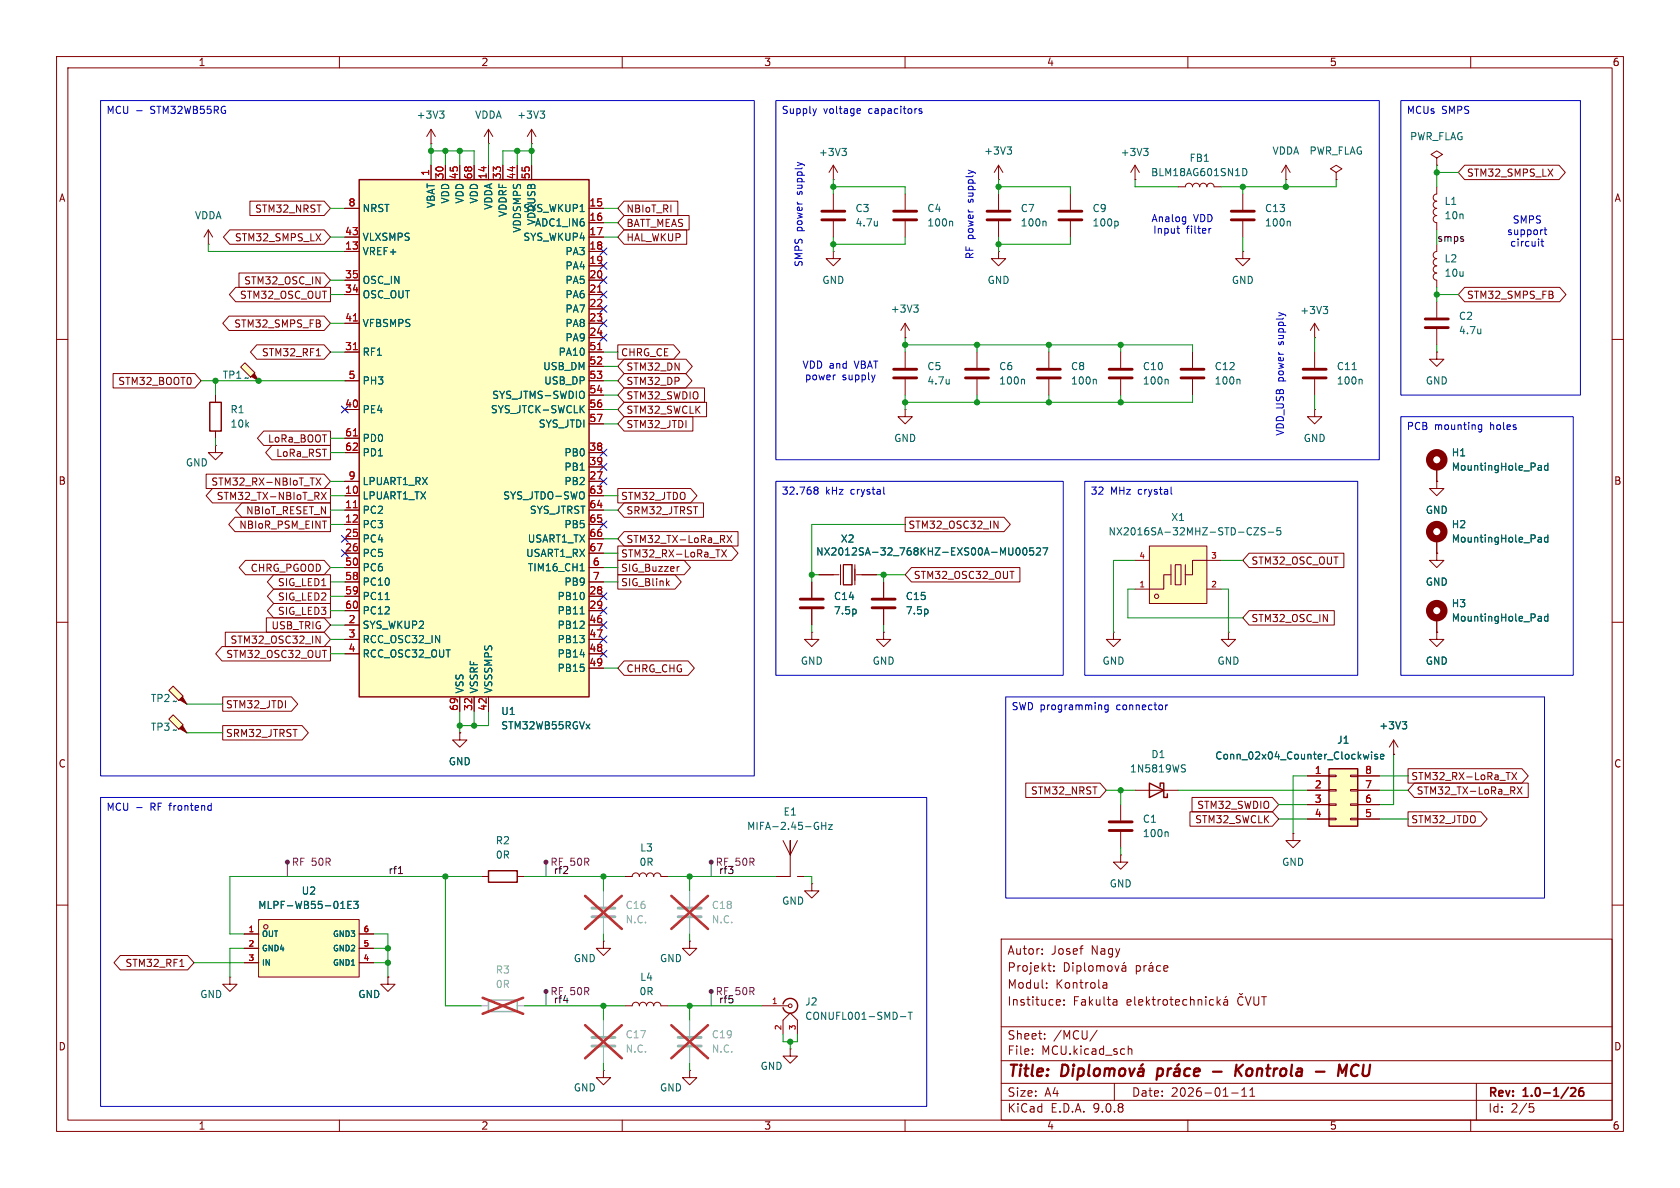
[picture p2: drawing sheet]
<svg xmlns="http://www.w3.org/2000/svg" width="297mm" height="210mm" viewBox="0 0 297 210" stroke-linecap="round" stroke-linejoin="round" font-family="sans-serif">
<defs><g id="words">
<g font-size="2.8" fill="#840000">
<text x="178" y="190.9">Title:</text>
<text x="240.6" y="190.9">MCU</text>
</g>
<g font-size="2.1" fill="#840000">
<text x="178" y="172">Projekt:</text>
<text x="178" y="169">Autor:</text>
<text x="185.8" y="169">Josef</text>
<text x="193" y="169">Nagy</text>
<text x="178" y="178">Instituce:</text>
<text x="178" y="175">Modul:</text>
<text x="186.6" y="175">Kontrola</text>
<text x="189.7" y="178">Fakulta</text>
<text x="178" y="184">Sheet:</text>
<text x="186.2" y="184">/MCU/</text>
<text x="178" y="186.7">File:</text>
<text x="184.1" y="186.7">MCU.kicad_sch</text>
<text x="178" y="196.9">KiCad</text>
<text x="178" y="194.1">Size:</text>
<text x="184.7" y="194.1">A4</text>
<text x="185.7" y="196.9">E.D.A.</text>
<text x="193.3" y="196.9">9.0.8</text>
<text x="200" y="194.1">Date:</text>
<text x="207" y="194.1">2026-01-11</text>
<text x="263" y="194.3">Rev:</text>
<text x="263" y="196.9">Id:</text>
<text x="267.1" y="196.9">2/5</text>
<text x="269.4" y="194.3">1.0-1/26</text>
</g>
<g font-size="1.8" fill="#840000">
<text x="35" y="11.9">1</text>
<text x="85" y="11.9">2</text>
<text x="135" y="11.9">3</text>
<text x="185" y="11.9">4</text>
<text x="235" y="11.9">5</text>
<text x="285" y="11.9">6</text>
<text x="10.3" y="35.9">A</text>
<text x="259.2" y="31.4">STM32_SMPS_LX</text>
<text x="285.3" y="35.9">A</text>
<text x="45" y="37.8">STM32_NRST</text>
<text x="110.6" y="40.3">BATT_MEAS</text>
<text x="110.6" y="37.8">NBIoT_RI</text>
<text x="41.4" y="42.9">STM32_SMPS_LX</text>
<text x="110.6" y="42.9">HAL_WKUP</text>
<text x="42.3" y="53">STM32_OSC_OUT</text>
<text x="43.1" y="50.5">STM32_OSC_IN</text>
<text x="259.2" y="53">STM32_SMPS_FB</text>
<text x="41.3" y="58.1">STM32_SMPS_FB</text>
<text x="46.2" y="63.2">STM32_RF1</text>
<text x="109.7" y="63.2">CHRG_CE</text>
<text x="110.6" y="65.7">STM32_DN</text>
<text x="20.8" y="68.3">STM32_BOOT0</text>
<text x="110.6" y="70.8">STM32_SWDIO</text>
<text x="110.6" y="68.3">STM32_DP</text>
<text x="110.6" y="75.9">STM32_JTDI</text>
<text x="110.6" y="73.3">STM32_SWCLK</text>
<text x="47.3" y="78.4">LoRa_BOOT</text>
<text x="48.7" y="81">LoRa_RST</text>
<text x="10.3" y="85.9">B</text>
<text x="37.3" y="86">STM32_RX-NBIoT_TX</text>
<text x="38.2" y="88.6">STM32_TX-NBIoT_RX</text>
<text x="109.7" y="88.6">STM32_JTDO</text>
<text x="285.3" y="85.9">B</text>
<text x="42.2" y="93.7">NBIoR_PSM_EINT</text>
<text x="43.4" y="91.1">NBIoT_RESET_N</text>
<text x="110.6" y="91.1">SRM32_JTRST</text>
<text x="160.5" y="93.7">STM32_OSC32_IN</text>
<text x="44.2" y="101.3">CHRG_PGOOD</text>
<text x="109.7" y="98.7">STM32_RX-LoRa_TX</text>
<text x="109.7" y="101.3">SIG_Buzzer</text>
<text x="110.6" y="96.2">STM32_TX-LoRa_RX</text>
<text x="221.1" y="100">STM32_OSC_OUT</text>
<text x="49" y="106.4">SIG_LED2</text>
<text x="49" y="103.8">SIG_LED1</text>
<text x="109.7" y="103.8">SIG_Blink</text>
<text x="161.4" y="102.6">STM32_OSC32_OUT</text>
<text x="40.6" y="114">STM32_OSC32_IN</text>
<text x="47.9" y="111.4">USB_TRIG</text>
<text x="49" y="108.9">SIG_LED3</text>
<text x="221.1" y="110.2">STM32_OSC_IN</text>
<text x="39.9" y="116.5">STM32_OSC32_OUT</text>
<text x="110.6" y="119.1">CHRG_CHG</text>
<text x="39.8" y="125.4">STM32_JTDI</text>
<text x="39.8" y="130.5">SRM32_JTRST</text>
<text x="10.3" y="135.9">C</text>
<text x="285.3" y="135.9">C</text>
<text x="182.2" y="140.7">STM32_NRST</text>
<text x="211.5" y="143.2">STM32_SWDIO</text>
<text x="249.4" y="138.1">STM32_RX-LoRa_TX</text>
<text x="250.3" y="140.7">STM32_TX-LoRa_RX</text>
<text x="211.2" y="145.7">STM32_SWCLK</text>
<text x="249.4" y="145.7">STM32_JTDO</text>
<text x="22.1" y="171.1">STM32_RF1</text>
<text x="10.3" y="185.9">D</text>
<text x="285.3" y="185.9">D</text>
<text x="35" y="199.9">1</text>
<text x="85" y="199.9">2</text>
<text x="135" y="199.9">3</text>
<text x="185" y="199.9">4</text>
<text x="235" y="199.9">5</text>
<text x="285" y="199.9">6</text>
</g>
<g font-size="1.8" fill="#0000c2">
<text x="18.7" y="20.5">MCU -</text>
<text x="26.7" y="20.5">STM32WB55RG</text>
<text x="138.1" y="20.5">Supply</text>
<text x="145.6" y="20.5">voltage</text>
<text x="153.6" y="20.5">capacitors</text>
<text x="248.6" y="20.5">MCUs</text>
<text x="254.9" y="20.5">SMPS</text>
<text x="142.1" y="34.3" transform="rotate(-90 142.1 34.3)">supply</text>
<text x="172.3" y="35.7" transform="rotate(-90 172.3 35.7)">supply</text>
<text x="142.1" y="41" transform="rotate(-90 142.1 41)">power</text>
<text x="203.5" y="39.5">Analog</text>
<text x="203.8" y="41.5">Input</text>
<text x="209.7" y="41.5">filter</text>
<text x="211" y="39.5">VDD</text>
<text x="266.3" y="41.8">support</text>
<text x="267.3" y="39.7">SMPS</text>
<text x="142.1" y="47.3" transform="rotate(-90 142.1 47.3)">SMPS</text>
<text x="172.3" y="45.9" transform="rotate(-90 172.3 45.9)">RF power</text>
<text x="266.9" y="43.8">circuit</text>
<text x="141.8" y="65.4">VDD and</text>
<text x="151.2" y="65.4">VBAT</text>
<text x="227.2" y="60.9" transform="rotate(-90 227.2 60.9)">supply</text>
<text x="142.2" y="67.4">power</text>
<text x="148.9" y="67.4">supply</text>
<text x="227.2" y="77.1" transform="rotate(-90 227.2 77.1)">VDD_USB power</text>
<text x="248.6" y="76.3">PCB</text>
<text x="253.6" y="76.3">mounting</text>
<text x="263.5" y="76.3">holes</text>
<text x="138.1" y="87.8">32.768</text>
<text x="145.9" y="87.8">kHz</text>
<text x="150.5" y="87.8">crystal</text>
<text x="192.7" y="87.8">32</text>
<text x="196.3" y="87.8">MHz</text>
<text x="201.3" y="87.8">crystal</text>
<text x="178.8" y="125.9">SWD programming</text>
<text x="197.5" y="125.9">connector</text>
<text x="18.7" y="143.6">MCU -</text>
<text x="26.7" y="143.6">RF frontend</text>
</g>
<g font-size="1.8" fill="#006464">
<text x="73.6" y="21.2">+3V3</text>
<text x="83.9" y="21.2">VDDA</text>
<text x="91.3" y="21.2">+3V3</text>
<text x="144.7" y="27.8">+3V3</text>
<text x="173.9" y="27.5">+3V3</text>
<text x="198" y="27.8">+3V3</text>
<text x="210.2" y="28.8">FB1</text>
<text x="224.9" y="27.5">VDDA</text>
<text x="231.4" y="27.5">PWR_FLAG</text>
<text x="249.2" y="25">PWR_FLAG</text>
<text x="203.4" y="31.3">BLM18AG601SN1D</text>
<text x="34.4" y="39">VDDA</text>
<text x="64" y="37.7">NRST</text>
<text x="77.1" y="36.9" transform="rotate(-90 77.1 36.9)">VBAT</text>
<text x="79.6" y="36.1" transform="rotate(-90 79.6 36.1)">VDD</text>
<text x="82.1" y="36.1" transform="rotate(-90 82.1 36.1)">VDD</text>
<text x="84.7" y="36.1" transform="rotate(-90 84.7 36.1)">VDD</text>
<text x="87.2" y="37.2" transform="rotate(-90 87.2 37.2)">VDDA</text>
<text x="89.8" y="38.4" transform="rotate(-90 89.8 38.4)">VDDRF</text>
<text x="92.3" y="41.2" transform="rotate(-90 92.3 41.2)">VDDSMPS</text>
<text x="92.4" y="37.7">SYS_WKUP1</text>
<text x="94.5" y="40.2">ADC1_IN6</text>
<text x="94.8" y="39.9" transform="rotate(-90 94.8 39.9)">VDDUSB</text>
<text x="151.1" y="37.7">C3</text>
<text x="151.1" y="40.2">4.7u</text>
<text x="163.8" y="37.7">C4</text>
<text x="163.8" y="40.2">100n</text>
<text x="180.3" y="37.7">C7</text>
<text x="180.3" y="40.2">100n</text>
<text x="193" y="37.7">C9</text>
<text x="193" y="40.2">100p</text>
<text x="223.5" y="40.2">100n</text>
<text x="223.5" y="37.7">C13</text>
<text x="255.3" y="36.4">L1</text>
<text x="255.3" y="39">10n</text>
<text x="64" y="42.8">VLXSMPS</text>
<text x="64" y="45.3">VREF+</text>
<text x="92.4" y="42.8">SYS_WKUP4</text>
<text x="99.9" y="45.3">PA3</text>
<text x="99.9" y="47.9">PA4</text>
<text x="255.3" y="46.6">L2</text>
<text x="64" y="50.4">OSC_IN</text>
<text x="64" y="52.9">OSC_OUT</text>
<text x="99.9" y="50.4">PA5</text>
<text x="99.9" y="52.9">PA6</text>
<text x="145.3" y="50.4">GND</text>
<text x="174.5" y="50.4">GND</text>
<text x="217.7" y="50.4">GND</text>
<text x="255.3" y="49.1">10u</text>
<text x="64" y="58">VFBSMPS</text>
<text x="99.9" y="55.5">PA7</text>
<text x="99.9" y="58">PA8</text>
<text x="157.4" y="55.5">+3V3</text>
<text x="229.8" y="55.7">+3V3</text>
<text x="257.8" y="56.7">C2</text>
<text x="257.8" y="59.3">4.7u</text>
<text x="64" y="63.1">RF1</text>
<text x="95.9" y="65.6">USB_DM</text>
<text x="98.7" y="63.1">PA10</text>
<text x="99.9" y="60.6">PA9</text>
<text x="163.8" y="65.6">C5</text>
<text x="176.5" y="65.6">C6</text>
<text x="189.2" y="65.6">C8</text>
<text x="201.9" y="65.6">C10</text>
<text x="214.6" y="65.6">C12</text>
<text x="236.2" y="65.6">C11</text>
<text x="39.3" y="67.2">TP1</text>
<text x="43.1" y="67.7">~</text>
<text x="64" y="68.2">PH3</text>
<text x="86.9" y="70.7">SYS_JTMS-SWDIO</text>
<text x="96.1" y="68.2">USB_DP</text>
<text x="163.8" y="68.2">4.7u</text>
<text x="176.5" y="68.2">100n</text>
<text x="189.2" y="68.2">100n</text>
<text x="201.9" y="68.2">100n</text>
<text x="214.6" y="68.2">100n</text>
<text x="236.2" y="68.2">100n</text>
<text x="252" y="68.2">GND</text>
<text x="40.6" y="73.3">R1</text>
<text x="40.6" y="75.8">10k</text>
<text x="64" y="73.3">PE4</text>
<text x="86.7" y="73.3">SYS_JTCK-SWCLK</text>
<text x="95.1" y="75.8">SYS_JTDI</text>
<text x="32.8" y="82.7">GND</text>
<text x="64" y="78.3">PD0</text>
<text x="64" y="80.9">PD1</text>
<text x="99.7" y="80.9">PB0</text>
<text x="99.7" y="83.4">PB1</text>
<text x="158" y="78.3">GND</text>
<text x="230.4" y="78.3">GND</text>
<text x="256.5" y="80.9">H1</text>
<text x="256.5" y="83.4">MountingHole_Pad</text>
<text x="64" y="86">LPUART1_RX</text>
<text x="64" y="88.5">LPUART1_TX</text>
<text x="88.9" y="88.5">SYS_JTDO-SWO</text>
<text x="99.7" y="86">PB2</text>
<text x="64" y="91">PC2</text>
<text x="64" y="93.6">PC3</text>
<text x="93.6" y="91">SYS_JTRST</text>
<text x="99.7" y="93.6">PB5</text>
<text x="195.9" y="94.8">NX2016SA-32MHZ-STD-CZS-5</text>
<text x="207" y="92.3">X1</text>
<text x="252" y="91">GND</text>
<text x="256.5" y="93.6">H2</text>
<text x="64" y="96.1">PC4</text>
<text x="64" y="98.7">PC5</text>
<text x="64" y="101.2">PC6</text>
<text x="92.9" y="98.7">USART1_RX</text>
<text x="93.2" y="96.1">USART1_TX</text>
<text x="93.2" y="101.2">TIM16_CH1</text>
<text x="144.2" y="98.4">NX2012SA-32_768KHZ-EXS00A-MU00527</text>
<text x="148.5" y="96.1">X2</text>
<text x="256.5" y="96.1">MountingHole_Pad</text>
<text x="64" y="103.7">PC10</text>
<text x="64" y="106.3">PC11</text>
<text x="98.5" y="106.3">PB10</text>
<text x="99.7" y="103.7">PB9</text>
<text x="147.3" y="106.3">C14</text>
<text x="160" y="106.3">C15</text>
<text x="252" y="103.7">GND</text>
<text x="256.5" y="107.5">H3</text>
<text x="64" y="108.8">PC12</text>
<text x="64" y="111.4">SYS_WKUP2</text>
<text x="64" y="113.9">RCC_OSC32_IN</text>
<text x="98.5" y="108.8">PB11</text>
<text x="98.5" y="111.4">PB12</text>
<text x="98.5" y="113.9">PB13</text>
<text x="147.3" y="108.8">7.5p</text>
<text x="160" y="108.8">7.5p</text>
<text x="256.5" y="110.1">MountingHole_Pad</text>
<text x="64" y="116.4">RCC_OSC32_OUT</text>
<text x="98.5" y="116.4">PB14</text>
<text x="98.5" y="119">PB15</text>
<text x="141.5" y="117.7">GND</text>
<text x="154.2" y="117.7">GND</text>
<text x="194.8" y="117.7">GND</text>
<text x="215.1" y="117.7">GND</text>
<text x="252" y="117.7">GND</text>
<text x="26.6" y="124.3">TP2</text>
<text x="30.4" y="124.8">~</text>
<text x="82.1" y="122.7" transform="rotate(-90 82.1 122.7)">VSS</text>
<text x="84.7" y="122.7" transform="rotate(-90 84.7 122.7)">VSSRF</text>
<text x="87.2" y="122.7" transform="rotate(-90 87.2 122.7)">VSSSMPS</text>
<text x="26.6" y="129.4">TP3</text>
<text x="30.4" y="129.9">~</text>
<text x="88.5" y="126.6">U1</text>
<text x="88.5" y="129.1">STM32WB55RGVx</text>
<text x="236.3" y="131.7">J1</text>
<text x="243.7" y="129.1">+3V3</text>
<text x="79.2" y="135.5">GND</text>
<text x="199.7" y="136.8">1N5819WS</text>
<text x="203.4" y="134.2">D1</text>
<text x="214.7" y="134.5">Conn_02x04_Counter_Clockwise</text>
<text x="87.6" y="149.5">R2</text>
<text x="132" y="146.9">MIFA-2.45-GHz</text>
<text x="138.4" y="144.4">E1</text>
<text x="201.9" y="145.6">C1</text>
<text x="201.9" y="148.2">100n</text>
<text x="87.6" y="152">0R</text>
<text x="113" y="153.3">0R</text>
<text x="113.1" y="150.7">L3</text>
<text x="226.6" y="153.3">GND</text>
<text x="45.6" y="160.9">MLPF-WB55-01E3</text>
<text x="53.2" y="158.3">U2</text>
<text x="138.2" y="160.1">GND</text>
<text x="196.1" y="157.1">GND</text>
<text x="101.3" y="170.3">GND</text>
<text x="113.1" y="173.6">L4</text>
<text x="116.6" y="170.3">GND</text>
<text x="35.3" y="176.6">GND</text>
<text x="63.2" y="176.6">GND</text>
<text x="113" y="176.1">0R</text>
<text x="142.2" y="177.9">J2</text>
<text x="142.2" y="180.5">CONUFL001-SMD-T</text>
<text x="134.4" y="189.3">GND</text>
<text x="101.3" y="193.1">GND</text>
<text x="116.6" y="193.1">GND</text>
</g>
<g font-size="1.8" fill="#a90000">
<text x="75.9" y="31.2" transform="rotate(-90 75.9 31.2)">1</text>
<text x="78.5" y="31.8" transform="rotate(-90 78.5 31.8)">30</text>
<text x="81" y="31.8" transform="rotate(-90 81 31.8)">45</text>
<text x="83.6" y="31.8" transform="rotate(-90 83.6 31.8)">68</text>
<text x="86.1" y="31.8" transform="rotate(-90 86.1 31.8)">14</text>
<text x="88.6" y="31.8" transform="rotate(-90 88.6 31.8)">33</text>
<text x="91.2" y="31.8" transform="rotate(-90 91.2 31.8)">44</text>
<text x="93.7" y="31.8" transform="rotate(-90 93.7 31.8)">55</text>
<text x="60.9" y="41.7">43</text>
<text x="61.5" y="36.6">8</text>
<text x="104.1" y="36.6">15</text>
<text x="104.1" y="39.1">16</text>
<text x="104.1" y="41.7">17</text>
<text x="60.9" y="44.2">13</text>
<text x="104.1" y="44.2">18</text>
<text x="104.1" y="46.7">19</text>
<text x="60.9" y="49.3">35</text>
<text x="60.9" y="51.8">34</text>
<text x="104.1" y="49.3">20</text>
<text x="104.1" y="51.8">21</text>
<text x="60.9" y="56.9">41</text>
<text x="104.1" y="54.4">22</text>
<text x="104.1" y="56.9">23</text>
<text x="104.1" y="59.4">24</text>
<text x="60.9" y="62">31</text>
<text x="104.1" y="62">51</text>
<text x="104.1" y="64.5">52</text>
<text x="61.5" y="67.1">5</text>
<text x="104.1" y="67.1">53</text>
<text x="104.1" y="69.6">54</text>
<text x="60.9" y="72.1">40</text>
<text x="60.9" y="77.2">61</text>
<text x="104.1" y="72.1">56</text>
<text x="104.1" y="74.7">57</text>
<text x="60.9" y="79.8">62</text>
<text x="104.1" y="79.8">38</text>
<text x="104.1" y="82.3">39</text>
<text x="60.9" y="87.4">10</text>
<text x="60.9" y="89.9">11</text>
<text x="61.5" y="84.8">9</text>
<text x="104.1" y="84.8">27</text>
<text x="104.1" y="87.4">63</text>
<text x="104.1" y="89.9">64</text>
<text x="60.9" y="92.5">12</text>
<text x="60.9" y="95">25</text>
<text x="104.1" y="92.5">65</text>
<text x="104.1" y="95">66</text>
<text x="60.9" y="97.5">26</text>
<text x="60.9" y="100.1">50</text>
<text x="104.1" y="97.5">67</text>
<text x="104.7" y="100.1">6</text>
<text x="60.9" y="102.6">58</text>
<text x="60.9" y="105.2">59</text>
<text x="60.9" y="107.7">60</text>
<text x="104.1" y="105.2">28</text>
<text x="104.1" y="107.7">29</text>
<text x="104.7" y="102.6">7</text>
<text x="61.5" y="110.2">2</text>
<text x="61.5" y="112.8">3</text>
<text x="104.1" y="110.2">46</text>
<text x="104.1" y="112.8">47</text>
<text x="61.5" y="115.3">4</text>
<text x="104.1" y="115.3">48</text>
<text x="104.1" y="117.9">49</text>
<text x="81" y="125.8" transform="rotate(-90 81 125.8)">69</text>
<text x="83.6" y="125.8" transform="rotate(-90 83.6 125.8)">32</text>
<text x="86.1" y="125.8" transform="rotate(-90 86.1 125.8)">42</text>
<text x="232.3" y="136.9">1</text>
<text x="241.2" y="136.9">8</text>
<text x="232.3" y="139.4">2</text>
<text x="232.3" y="142">3</text>
<text x="241.2" y="139.4">7</text>
<text x="241.2" y="142">6</text>
<text x="232.3" y="144.5">4</text>
<text x="241.2" y="144.5">5</text>
</g>
<g font-size="1.8" fill="#0f0f0f">
<text x="254" y="42.8">smps</text>
<text x="68.6" y="154.6">rf1</text>
<text x="97.8" y="154.6">rf2</text>
<text x="127" y="154.6">rf3</text>
<text x="97.8" y="177.5">rf4</text>
<text x="127" y="177.5">rf5</text>
</g>
<g font-size="1.8" fill="#840084">
<text x="51.5" y="153.3">RF 50R</text>
<text x="97.2" y="153.3">RF 50R</text>
<text x="126.4" y="153.3">RF 50R</text>
<text x="97.2" y="176.1">RF 50R</text>
<text x="126.4" y="176.1">RF 50R</text>
</g>
<g font-size="1.8" fill="#989898">
<text x="110.5" y="160.9">C16</text>
<text x="125.7" y="160.9">C18</text>
<text x="110.5" y="163.4">N.C.</text>
<text x="125.7" y="163.4">N.C.</text>
<text x="87.6" y="172.3">R3</text>
<text x="87.6" y="174.9">0R</text>
<text x="110.5" y="183.7">C17</text>
<text x="125.7" y="183.7">C19</text>
<text x="110.5" y="186.3">N.C.</text>
<text x="125.7" y="186.3">N.C.</text>
</g>
<g font-size="1.4" fill="#a90000">
<text x="201.3" y="98.8">4</text>
<text x="214" y="98.8">3</text>
<text x="201.3" y="103.9">1</text>
<text x="214" y="103.9">2</text>
<text x="43.8" y="164.8">1</text>
<text x="43.8" y="167.4">2</text>
<text x="64.2" y="164.8">6</text>
<text x="64.2" y="167.4">5</text>
<text x="43.8" y="169.9">3</text>
<text x="64.2" y="169.9">4</text>
<text x="136.4" y="177.5">1</text>
<text x="138.2" y="182.2" transform="rotate(-90 138.2 182.2)">2</text>
<text x="140.7" y="182.2" transform="rotate(-90 140.7 182.2)">3</text>
</g>
<g font-size="1.4" fill="#006464">
<text x="46.2" y="165.8">OUT</text>
<text x="58.7" y="165.8">GND3</text>
<text x="46.2" y="168.4">GND4</text>
<text x="46.2" y="170.9">IN</text>
<text x="58.7" y="168.4">GND2</text>
<text x="58.7" y="170.9">GND1</text>
</g>
</g></defs>
<g fill="none" stroke="#840000" stroke-width=".18">
<path d="M10 10h277v190h-277zM12 12h273v186h-273zM60 10v2M110 10v2M160 10v2M210 10v2M260 10v2M147.3 31.8h.1M147.3 29.2l-.7 1.3M147.3 29.2l.8 1.3M147.3 29.2v2.6M176.5 31.8h.1"/>
<path d="M176.5 29.2l-.7 1.3M176.5 29.2l.8 1.3M176.5 29.2v2.6M254 27.9l1-.6-1-.6-1 .6 1 .6v1.3M254 29.2h.1M10 60h2M160 72.4v1.3h1.3l-1.3 1.2-1.3-1.2h1.3M160 72.4h.1M285 60h2M10 110h2M196.8 111.8v1.2h1.3l-1.3 1.3-1.2-1.3h1.2M196.8 111.8h.1"/>
<path d="M285 110h2M138.4 148.6l1.3 2.5M141 148.6l-1.3 2.5v-2.5v6.3h-2.5M141 154.9h1.2M10 160h2M134.6 177.8h4.7M177 166h108v32h-108zM184.2 168.6v.1M184.2 167.8v.1M185 174.6v.1M185 173.8v.1M185.2 170.7h.6"/>
<path d="M185.5 171.6l.3 .1M186.3 171.6v.1M186.3 170.8v.1M186.8 177.6h.6M186.8 176.8l.4-.1 .3 .4-.8 .1M188.1 177.6v.1M188.1 176.8v.1M188.2 170.2a.76 .76 0 0 1 .8 .7 .76 .76 0 0 1-.8 .8zM189.7 170.2v.1M189.7 170.7v1M190.4 170.8l.4-.1 .3 .3v.4l-.1 .2h-.6M190.4 170.7v1.5"/>
<path d="M191.7 170.2v1.3l.3 .2M192.6 170.8l.4-.1 .2 .3v.4l-.2 .3-.4-.1-.1-.2v-.4zM193.9 170.8l.4-.1 .2 .2M193.9 170.7v1M194.5 170.9l.2-.2 .4 .1 .1 .9M194.5 170.9v.8M195 173.8h.6l.1 .9M195 174.6h.7M195.7 174.1l-.7 .1M196 170.8l.3-.1 .3 .3v.4l-.3 .3-.3-.1-.2-.2v-.4zM197 176.7h.2l.3 .2v.8M197.1 170.7l.4 1 .3-1"/>
<path d="M197.5 177.6l-.5 .1M197.5 177.1h-.5M198.4 170.8h.6v.9M198.8 170.1l-.2 .2M199 171.1h-.5a.29 .29 0 0 0-.2 .3 .29 .29 0 0 0 .2 .3l.5-.1M199.2 177.2l.8-.1-.1-.3-.4-.1-.3 .2 .1 .7h.6M200.6 176.2v1.3l.2 .2M200.9 170.8l.4-.1 .3 .3v.4l-.1 .2h-.6M200.9 170.7v1.5M201.3 177.2l.7-.1v-.3l-.5-.1-.2 .2 .1 .7h.6M202.2 170.7v1M202.7 176.2v1.5"/>
<path d="M202.7 170.7l-.3 .1-.2 .2M202.8 177.1l.4 .6M203.2 170.8h.5l.1 .9M203.2 176.7l-.5 .6M203.6 170.1l-.2 .2M203.7 176.7h.5M203.8 171.1h-.5a.29 .29 0 0 0-.2 .3 .29 .29 0 0 0 .2 .3l.5-.1M203.9 176.2v1.3l.3 .2M204.7 176.7v1M205.2 176.7l-.3 .1-.2 .2M205.2 170.8l-.5-.1-.2 .3v.4l.1 .2h.6M205.7 176.8l.2-.1 .4 .1 .1 .6-.2 .2-.3 .1-.2-.1z"/>
<path d="M205.7 171.2l.8-.1-.1-.3-.4-.1-.3 .2 .1 .7h.6M206.8 176.7h.6M207 176.2v1.3l.4 .2M207.8 177.2l.7-.1v-.3l-.5-.1-.2 .2 .1 .7h.6M209.8 176.8l-.4-.1-.3 .3v.4l.1 .2h.6M210.5 176.8l.2-.1 .3 .1 .1 .9M210.5 176.2v1.5M211.8 176.8l.2-.1 .4 .1 .1 .9M211.8 176.7v1M213.2 176.2v.1M213.2 176.7v1M214.5 176.8l-.4-.1-.3 .3v.4l.2 .2h.5"/>
<path d="M215.2 176.2v1.5M215.3 177.1l.4 .6M215.7 176.7l-.5 .6M216.4 176.8h.6v.9M216.8 176.1l-.2 .2M217 177.1h-.5a.29 .29 0 0 0-.2 .3 .29 .29 0 0 0 .2 .3l.5-.1M219.1 175.6l.3 .2 .3-.2M219.7 176.3a.6 .6 0 0 0-.7 0 .6 .6 0 0 0-.2 .8 .56 .56 0 0 0 .3 .5 .56 .56 0 0 0 .6 0M220.2 176.2l.5 1.5 .5-1.5M221.7 176.2v1.2l.3 .3 .4-.1 .1-.2v-1.2M223 176.2h.9M223.5 176.2v1.5"/>
<path d="M285 160h2M60 198v2M110 198v2M138.4 182.9v-2.6l1.3-1.2 1.3 1.2v2.6M160 198v2M177 194.5h108M177 191.5h108M177 187.5h108M177 181.5h108M182.5 186.3v.1M182.5 185.5v.1M184.7 183.6v.1"/>
<path d="M184.7 182.8v.1M194 182.1l-1.3 2M197 191.5v3M199.5 184.9v1.5M199.5 185.5l.2-.1 .3 .1 .1 .9M210 198v2M217.7 193.2h1.2M219.5 193.8h.9M219.5 192.7l.5-.4v1.5M221 193.8h.8M221 192.7l.4-.4v1.5M260 198v2"/>
<path d="M261 191.5v6.5M270.4 195.1h.7M270.5 195.7h.4l.3 .3-.2 .5-.5 .1"/>
<circle cx="139.7" cy="177.8" r=".33"/>
</g>
<path d="M277.7 192.4l.6-.1 .2 .1 .1 .3-1 1.1h1M279.8 192.3a.59 .59 0 0 0-.7 .6v.6l.2 .2 .4 .1 .2-.2 .1-.5-.2-.2h-.4l-.3 .2" fill="none" stroke="#840000" stroke-width=".3"/>
<g fill="none" stroke="#840000" stroke-width=".4">
<path d="M187.8 188.2h.5a1.08 1.08 0 0 1 .6 1.1 1.08 1.08 0 0 1-.8 .9h-.5zM189.8 188.9l-.2 1.3M189.8 188.2v.2M189.8 188.2l-.1 .1 .1 .1M189.8 188.2l.1 .1-.1 .1M190.7 189l.2-.1 .6 .1 .1 .3-.1 .5a.66 .66 0 0 1-.9 .3M190.7 188.9l-.2 2M192.6 188.2l-.2 1.7 .2 .3M193.5 189.1a.52 .52 0 0 1 .6-.2 .52 .52 0 0 1 .4 .4l-.1 .5a.55 .55 0 0 1-.5 .4 .55 .55 0 0 1-.6-.4zM195.3 189.1a.49 .49 0 0 1 .9 .1M195.4 188.9l-.2 1.3M196.2 189.2a.5 .5 0 0 1 .8-.2l-.1 1.2"/>
<path d="M196.2 189.2l-.1 1M198 189.1a.52 .52 0 0 1 .5-.2 .52 .52 0 0 1 .4 .4v.5a.55 .55 0 0 1-.6 .4 .55 .55 0 0 1-.5-.4zM199.7 188.9l.3 1.3 .6-1.3M201.4 189l.2-.1 .5 .1v1.2M202 188.1l-.3 .3M202.2 189.4h-.7a.4 .4 0 0 0-.3 .4 .4 .4 0 0 0 .2 .4l.7-.1M204.7 189l.2-.1 .6 .1 .1 .3-.1 .5a.66 .66 0 0 1-.9 .3M204.7 188.9l-.2 2M206.5 188.9l-.2 1.3M207.1 188.9l-.4 .1-.2 .3M207.7 189l.2-.1 .6 .1-.1 1.2M208.4 188.1l-.3 .3"/>
<path d="M208.6 189.4h-.7a.4 .4 0 0 0-.4 .4 .4 .4 0 0 0 .3 .4l.7-.1M210.4 189a.66 .66 0 0 0-1 .3l-.1 .5 .2 .3 .2 .1 .6-.1M211.1 189.5l1-.1-.1-.4-.2-.1-.5 .1-.2 .9 .2 .3 .6-.1M214.4 189.4h1.6M218.6 188.2l-.3 2M218.8 189.1l.7 1.1M219.7 188.2l-1.2 1.2M220.5 189.1a.52 .52 0 0 1 .5-.2 .52 .52 0 0 1 .4 .4l-.1 .5a.55 .55 0 0 1-.5 .4 .55 .55 0 0 1-.5-.4zM222.3 189.1a.49 .49 0 0 1 .8 .1l-.1 1M222.3 188.9l-.1 1.3M223.8 188.9h.8M224.2 188.2l-.2 1.7 .1 .2 .3 .1"/>
<path d="M225.3 188.9l-.2 1.3M225.8 188.9l-.3 .1-.3 .3M226.5 189.1a.52 .52 0 0 1 .5-.2 .52 .52 0 0 1 .4 .4l-.1 .5a.55 .55 0 0 1-.5 .4 .55 .55 0 0 1-.5-.4zM228.4 188.2l-.2 1.7 .2 .3M229.4 189l.2-.1 .5 .1v1.2M230.2 189.4h-.7a.4 .4 0 0 0-.3 .4 .4 .4 0 0 0 .2 .4l.7-.1M232.6 189.4h1.6M236.5 190.2l.3-2 .5 1.4 .8-1.4-.2 2M239.8 188.2a1.13 1.13 0 0 0-.9 .7 1.13 1.13 0 0 0 .2 1.2l.3 .1 .5-.1"/>
</g>
<path d="M138.4 177.5a1.31 1.31 0 0 1 2-.8 1.31 1.31 0 0 1 0 2.2 1.31 1.31 0 0 1-2-.8" fill="none" stroke="#840000" stroke-width=".25"/>
<path d="M148.8 26.2h.8l-.4 .5M149.4 26.7l.2 .3v.3l-.2 .2M178 26h.8l-.4 .5M178.6 26.5l.2 .2v.3l-.2 .2M145.3 145.4v1.2M145.3 146h.7M146 145.4v1.2M146.5 145.8h.6l-.6 .8h.6M159.2 179.7h.9M160.6 178.9h.7M160.9 178.9v1.3" fill="none" stroke="#006464" stroke-width=".18"/>
<path d="M45.7 162.6h17.8v10.1h-17.8z" fill="#ffffc2"/>
<circle cx="47" cy="163.8" r=".38" fill="#ffffc2" stroke="#ffffc2" stroke-width=".18"/>
<g fill="none" stroke="#840000" stroke-width=".18">
<path d="M232.4 59.7h.1M232.4 57.2l-.8 1.2M232.4 57.2l.8 1.2M232.4 57.2v2.5M148.6 99.8v3.6M149.1 99.8h1.5v3.6h-1.5zM151.1 99.8v3.6M144.8 101.6h3.5M151.4 101.6h3.5M217.2 111.8v1.2h1.2l-1.2 1.3-1.3-1.3h1.3M217.2 111.8h.1M246.4 133.4h.1"/>
<path d="M246.4 130.8l-.8 1.3M246.4 130.8l.7 1.3M246.4 130.8v2.6M43.2 165.1h2.5M43.2 167.6h2.5M43.2 170.2h2.5M45.7 162.6h17.8v10.1h-17.8zM63.5 165.1h2.5M63.5 167.6h2.5M63.5 170.2h2.5"/>
<circle cx="47" cy="163.8" r=".38"/>
</g>
<g fill="none" stroke="#006464" stroke-width=".18">
<path d="M233.9 54.2h.8l-.4 .5M234.5 54.7l.2 .2v.3l-.2 .2M179.1 96.8l-.1 1.2M179.7 97l.2-.2a.68 .68 0 0 1 .4 .7 .68 .68 0 0 1-.4 .6l-.2-.1-.1-.4zM180.9 97l.2-.2a.68 .68 0 0 1 .5 .7 .68 .68 0 0 1-.5 .6l-.2-.1-.1-.4zM182.7 96.8h-.6l-.1 .7 .2-.2 .4 .1 .1 .2v.4l-.2 .1-.5-.1M183.2 97l.5-.2 .3 .4-.8 .9h.8M184.4 96.8h.8l-.5 1.3M247.9 127.6h.8l-.4 .5M248.4 128.1l.3 .2v.3l-.3 .2M61.5 159.9h.4M62.1 159.3h-.6v1.3h.6"/>
<path d="M62.5 159.3h.8l-.4 .5 .4 .1v.6l-.2 .1-.6-.1M60.2 160.6h.8"/>
</g>
<path d="M234.9 135.9h5.1v10.2h-5.1z" fill="#ffffc2"/>
<path d="M203.2 138.4l2.5 1.3-2.5 1.3zM205.1 139.1v-.7h.6v2.6h.7v-.7M234.9 135.9h5.1v10.2h-5.1zM86.4 153.9h5v2.1h-5z" fill="none" stroke="#840000" stroke-width=".25"/>
<g fill="none" stroke="#840000" stroke-width=".18">
<path d="M86.4 25.4h.1M86.4 22.9l-.8 1.2M86.4 22.9l.7 1.2M86.4 22.9v2.5M94 25.4h.1M94 22.9l-.8 1.2M94 22.9l.7 1.2M94 22.9v2.5M189.2 34.3v2.8M189.2 39.1v2.8M200.7 31.8h.1M200.7 29.2l-.8 1.3"/>
<path d="M200.7 29.2l.7 1.3M200.7 29.2v2.6M208.3 33h1.2a.64 .64 0 0 1 .7-.6 .64 .64 0 0 1 .6 .6 .64 .64 0 0 1 .7-.6 .64 .64 0 0 1 .6 .6 .64 .64 0 0 1 .6-.6 .64 .64 0 0 1 .7 .6 .64 .64 0 0 1 .6-.6 .64 .64 0 0 1 .6 .6h1.3M219.7 34.3v2.8M219.7 39.1v2.8M227.3 31.8h.1M227.3 29.2l-.7 1.3M227.3 29.2l.8 1.3M227.3 29.2v2.6M236.2 30.5l1-.7-1-.6-1 .6 1 .7v1.3M236.2 31.8h.1M147.3 44.5v1.2h1.3l-1.3 1.3-1.3-1.3h1.3"/>
<path d="M147.3 44.5h.1M160 59.7h.1M160 57.2l-.7 1.2M160 57.2l.8 1.2M160 57.2v2.5M219.7 44.5v1.2h1.3l-1.3 1.3-1.3-1.3h1.3M219.7 44.5h.1M160 62.2v2.8M160 67.1v2.8M185.4 62.2v2.8M185.4 67.1v2.8M143.5 111.8v1.2h1.3l-1.3 1.3-1.3-1.3h1.3"/>
<path d="M143.5 111.8h.1M143.5 102.9v2.8M143.5 107.7v2.8M156.2 111.8v1.2h1.3l-1.3 1.3-1.3-1.3h1.3M156.2 111.8h.1M156.2 102.9v2.8M156.2 107.7v2.8M81.3 129.5v1.3h1.2l-1.2 1.3-1.3-1.3h1.3M81.3 129.5h.1M200.7 139.7h7.6M231.1 137.2h3.8M231.1 139.7h3.8"/>
<path d="M234.9 137h1.3v.3h-1.3zM234.9 139.6h1.3v.2h-1.3zM238.8 137h1.2v.3h-1.2zM238.8 139.6h1.2v.2h-1.2zM240 137.2h3.8M240 139.7h3.8M85.1 154.9h1.3M91.4 154.9h1.3M198.1 151.1v1.3h1.3l-1.3 1.3-1.3-1.3h1.3M198.1 151.1h.1M198.1 142.2v2.8M198.1 147.1v2.8"/>
<path d="M228.6 147.3v1.3h1.3l-1.3 1.3-1.3-1.3h1.3M228.6 147.3h.1M231.1 142.2h3.8M231.1 144.8h3.8M234.9 142.1h1.3v.3h-1.3zM234.9 144.7h1.3v.2h-1.3zM238.8 142.1h1.2v.3h-1.2zM238.8 144.7h1.2v.2h-1.2zM240 142.2h3.8M240 144.8h3.8M68.6 172.7v1.3h1.2l-1.2 1.3-1.3-1.3h1.3M68.6 172.7h.1"/>
<path d="M106.7 166.4v1.2h1.2l-1.2 1.3-1.3-1.3h1.3M106.7 166.4h.1M106.7 189.2v1.3h1.2l-1.2 1.3-1.3-1.3h1.3M106.7 189.2h.1M121.9 189.2v1.3h1.3l-1.3 1.3-1.3-1.3h1.3M121.9 189.2h.1M139.7 185.4v1.3h1.3l-1.3 1.3-1.3-1.3h1.3M139.7 185.4h.1"/>
</g>
<g fill="none" stroke="#006464" stroke-width=".18">
<path d="M95.5 19.6h.8l-.4 .5M96 20.1l.3 .3v.3l-.3 .2M197.4 39.1l.3 .2v.4l-.3 .2M202.2 26.2h.8l-.5 .5M202.7 26.7l.3 .3v.3l-.3 .2M219.7 29.8a.64 .64 0 0 1 .7 .6 .64 .64 0 0 1-.7 .7M227.9 39.1l.2 .2v.6M161.5 53.9h.8l-.4 .5M162.1 54.4l.2 .2v.3l-.2 .3M167.8 67v.9M167.8 67.8h.1M193.6 67l.2 .2v.7"/>
<path d="M151.3 107.8v.6M164 107.8v.6M209.1 135.8l.3 .1 .2 .3-.3 .3h-.3M209.1 135.2l.5 .1M242 133.3l-.2 .9-.3-.6M242.5 132.9v.1M242.5 133.3v.9M243.5 133.4l-.3-.1-.2 .2 .1 .2 .4 .1v.3h-.5M244.1 133.8l.6-.2-.1-.2-.4-.1-.1 .2v.6h.5M206.3 147.1l.2 .1v.7"/>
</g>
<g fill="none" stroke="#840000" stroke-width=".51">
<path d="M187.2 37.3h4.1M187.2 38.9h4.1M217.7 37.3h4M217.7 38.9h4M158 65.3h4.1M158 66.8h4.1M183.4 65.3h4.1M183.4 66.8h4.1M141.5 105.9h4M141.5 107.4h4M154.2 105.9h4M154.2 107.4h4"/>
<path d="M196.1 145.3h4.1M196.1 146.8h4.1"/>
</g>
<path d="M86.4 176.8h5v2h-5z" fill="none" stroke="#a1a1a1" stroke-width=".25"/>
<path d="M85.1 177.8h1.3M91.4 177.8h1.3" fill="none" stroke="#a1a1a1" stroke-width=".18"/>
<path d="M85.3 176.4l7.2 2.8M92.5 176.4l-7.2 2.8" fill="none" stroke="#e12e31" stroke-width=".46"/>
<path d="M29.8 127.1l.8-.7 1.8 1.7-.8 .8z" fill="#ffffc2"/>
<path d="M32.3 128.3l.7 1.2-1.3-.7z" fill="#840000" stroke="#840000" stroke-width=".18"/>
<path d="M254 36.8a.64 .64 0 0 0-.6 .7 .64 .64 0 0 0 .6 .6 .63 .63 0 0 0-.6 .6 .63 .63 0 0 0 .6 .7v1.2M254 33v1.3a.64 .64 0 0 0-.6 .6 .64 .64 0 0 0 .6 .7 .63 .63 0 0 0-.6 .6 .63 .63 0 0 0 .6 .6M29.8 127.1l.8-.7 1.8 1.7-.8 .8zM33 129.5h.1" fill="none" stroke="#840000" stroke-width=".18"/>
<path d="M29.8 122l.8-.7 1.8 1.8-.8 .7z" fill="#ffffc2"/>
<path d="M32.3 123.2l.7 1.3-1.3-.8z" fill="#840000" stroke="#840000" stroke-width=".18"/>
<path d="M76.2 25.4h.1M76.2 22.9l-.8 1.2M76.2 22.9l.8 1.2M76.2 22.9v2.5M29.8 122l.8-.7 1.8 1.8-.8 .7zM33 124.5h.1" fill="none" stroke="#840000" stroke-width=".18"/>
<path d="M77.7 19.6h.8l-.4 .5M78.3 20.1l.2 .3v.3l-.2 .2" fill="none" stroke="#006464" stroke-width=".18"/>
<path d="M203.2 96.5h10.2v10.2h-10.2z" fill="#ffffc2"/>
<circle cx="204.5" cy="105.4" r=".38" fill="#ffffc2" stroke="#ffffc2" stroke-width=".18"/>
<path d="M207.8 99.8h1v3.6h-1z" fill="#ffffc2"/>
<g fill="none" stroke="#840000" stroke-width=".18">
<path d="M254 45.7a.64 .64 0 0 0-.6 .7 .64 .64 0 0 0 .6 .6 .64 .64 0 0 0-.6 .6 .64 .64 0 0 0 .6 .7 .63 .63 0 0 0-.6 .6 .63 .63 0 0 0 .6 .6v1.3M254 43.2v1.3a.63 .63 0 0 0-.6 .6 .63 .63 0 0 0 .6 .6M254 53.3v2.8M254 58.2v2.8M198.1 62.2v2.8M198.1 67.1v2.8M210.8 62.2v2.8M210.8 67.1v2.8M232.4 72.4v1.3h1.3l-1.3 1.2-1.3-1.2h1.3M232.4 72.4h.1M254 62.2v1.3h1.3l-1.3 1.3-1.3-1.3h1.3M254 62.2h.1"/>
<path d="M200.7 99.1h2.5M203.2 96.5h10.2v10.2h-10.2zM207 99.8v3.6M207.8 99.8h1v3.6h-1zM209.5 99.8v3.6M215.9 99.1h-5.1v2.5h-1.3M254 97.8v1.3h1.3l-1.3 1.2-1.3-1.2h1.3M254 97.8h.1M254 85.1v1.3h1.3l-1.3 1.2-1.3-1.2h1.3M254 85.1h.1M254 82.6v2.5M254 95.3v2.5"/>
<path d="M207 101.6h-1.3v2.5h-5M213.4 104.1h2.5M254 111.8v1.2h1.3l-1.3 1.3-1.3-1.3h1.3M254 111.8h.1M254 109.2v2.6M110.5 177.8h1.3a.64 .64 0 0 1 .6-.6 .64 .64 0 0 1 .6 .6 .64 .64 0 0 1 .7-.6 .64 .64 0 0 1 .6 .6 .64 .64 0 0 1 .6-.6 .64 .64 0 0 1 .7 .6 .64 .64 0 0 1 .6-.6 .64 .64 0 0 1 .6 .6h1.3M121.9 166.4v1.2h1.3l-1.3 1.3-1.3-1.3h1.3M121.9 166.4h.1"/>
<circle cx="204.5" cy="105.4" r=".38"/>
</g>
<g fill="none" stroke="#006464" stroke-width=".18">
<path d="M261.8 58.2v.8M261.8 58.9h-.1M206.3 67l.2 .2v.7M219 67l.2 .2v.7M221.7 93.3h.8l-.8 1.3h.8M223.7 93.4l-.5-.1-.2 .1v.4l.5 .2 .2 .3-.3 .3-.5-.1M224.2 94.1h1M226.4 93.3h-.6l-.1 .6 .2-.1h.4l.1 .2v.4l-.2 .2-.5-.2M272.1 82.3h.2l.2 .2v.6M272.1 95h.2l.2 .2v.6M272.5 95.8h-.4M272.5 95.3h-.4"/>
<path d="M272.5 83.1h-.4M272.5 82.6h-.4M273.6 95h-.3l-.3 .2 .2 .6h.4M273.6 81.9v1.2M273.6 94.6v1.2M273.6 82.3h-.3l-.3 .2 .2 .6h.4M272.1 109h.2l.2 .1v.7M272.5 109.7l-.4 .1M272.5 109.3h-.4M273.6 108.5v1.3M273.6 109h-.3l-.3 .2 .2 .5h.4"/>
</g>
<path d="M104.6 160.5h4.1M104.6 162.1h4.1M119.9 160.5h4.1M119.9 162.1h4.1M104.6 183.4h4.1M104.6 184.9h4.1M119.9 183.4h4.1M119.9 184.9h4.1" fill="none" stroke="#a1a1a1" stroke-width=".51"/>
<path d="M106.7 157.5v2.8M121.9 157.5v2.8M106.7 162.3v2.8M121.9 162.3v2.8M106.7 180.3v2.8M106.7 185.2v2.8M121.9 180.3v2.8M121.9 185.2v2.8" fill="none" stroke="#a1a1a1" stroke-width=".18"/>
<path d="M103.4 158.4l6.5 5.8M109.9 158.4l-6.5 5.8M118.7 158.4l6.5 5.8M125.2 158.4l-6.5 5.8M103.4 181.2l6.5 5.9M109.9 181.2l-6.5 5.9M118.7 181.2l6.5 5.9M125.2 181.2l-6.5 5.9" fill="none" stroke="#e12e31" stroke-width=".46"/>
<g fill="none" stroke="#840000" stroke-width="1.3">
<circle cx="254" cy="81.3" r="1.27"/>
<circle cx="254" cy="94" r="1.27"/>
<circle cx="254" cy="107.9" r="1.27"/>
</g>
<path d="M252 56.4h4M252 57.9h4M196.1 65.3h4.1M196.1 66.8h4.1M208.8 65.3h4.1M208.8 66.8h4.1" fill="none" stroke="#840000" stroke-width=".51"/>
<path d="M63.5 31.8h40.6v91.4h-40.6z" fill="#ffffc2"/>
<path d="M63.5 31.8h40.6v91.4h-40.6z" fill="none" stroke="#840000" stroke-width=".25"/>
<g fill="none" stroke="#840000" stroke-width=".18">
<path d="M61 36.8h2.5M76.2 29.2v2.6M78.7 29.2v2.6M81.3 29.2v2.6M83.8 29.2v2.6M86.4 29.2v2.6M88.9 29.2v2.6M91.4 29.2v2.6M94 29.2v2.6M104.1 36.8h2.6M104.1 39.4h2.6M176.5 34.3v2.8"/>
<path d="M176.5 39.1v2.8M36.8 43.2h.1M36.8 40.6l-.7 1.3M36.8 40.6l.8 1.3M36.8 40.6v2.6M61 41.9h2.5M61 44.5h2.5M61 49.5h2.5M61 52.1h2.5M61 57.2h2.5M104.1 41.9h2.6M104.1 44.5h2.6"/>
<path d="M104.1 49.5h2.6M104.1 52.1h2.6M104.1 57.2h2.6M104.1 47h2.6M104.1 54.6h2.6M104.1 59.7h2.6M176.5 44.5v1.2h1.3l-1.3 1.3-1.2-1.3h1.2M176.5 44.5h.1M61 62.2h2.5M61 67.3h2.5M61 72.4h2.5M61 77.5h2.5"/>
<path d="M104.1 62.2h2.6M104.1 67.3h2.6M104.1 72.4h2.6M104.1 64.8h2.6M104.1 69.9h2.6M104.1 74.9h2.6M61 80h2.5M61 85.1h2.5M61 87.6h2.5M61 90.2h2.5M61 92.7h2.5M61 95.3h2.5"/>
<path d="M61 97.8h2.5M104.1 80h2.6M104.1 85.1h2.6M104.1 87.6h2.6M104.1 90.2h2.6M104.1 92.7h2.6M104.1 95.3h2.6M104.1 97.8h2.6M104.1 82.6h2.6M61 100.3h2.5M61 102.9h2.5M61 105.4h2.5"/>
<path d="M61 108h2.5M61 110.5h2.5M61 113h2.5M61 115.6h2.5M104.1 100.3h2.6M104.1 102.9h2.6M104.1 105.4h2.6M104.1 108h2.6M104.1 110.5h2.6M104.1 113h2.6M104.1 115.6h2.6M104.1 118.1h2.6"/>
<path d="M81.3 123.2v2.5M83.8 123.2v2.5M86.4 123.2v2.5"/>
</g>
<path d="M62.5 56.7h.7M105.7 51.7h.7M62.5 61.8h.7M62.5 77.1h.7M105.7 61.8h.7M62.5 89.8h.7" fill="none" stroke="#a90000" stroke-width=".18"/>
<path d="M184.7 39.1l.2 .2v.6M102.7 72.2l.6 .8M103.1 69.2a.9 .9 0 0 1 0 1.2M103.3 71.7l-.7 .7M68.1 106h.7M102.6 100.9h.7M102.6 108.5h.7" fill="none" stroke="#006464" stroke-width=".18"/>
<path d="M174.5 37.3h4.1M174.5 38.9h4.1" fill="none" stroke="#840000" stroke-width=".51"/>
<path d="M42.5 64.9l.8-.8 1.8 1.8-.8 .8z" fill="#ffffc2"/>
<path d="M45 66l.7 1.3-1.3-.8z" fill="#840000" stroke="#840000" stroke-width=".18"/>
<g fill="none" stroke="#840000" stroke-width=".18">
<path d="M44.2 35.6h13.1l1.1 1.2-1.1 1.3h-13.1zM61 36.8h2.5M76.2 29.2v2.6M78.7 29.2v2.6M81.3 29.2v2.6M83.8 29.2v2.6M86.4 29.2v2.6M88.9 29.2v2.6M91.4 29.2v2.6M94 29.2v2.6M104.1 36.8h2.6M104.1 39.4h2.6"/>
<path d="M110.3 38.1h11.5v2.5h-11.5l-1.1-1.2zM110.3 35.6h9.5v2.5h-9.5l-1.1-1.3zM147.3 34.3v2.8M147.3 39.1v2.8M160 34.3v2.8M160 39.1v2.8M258.9 29.2h16.7l1.1 1.3-1.1 1.3h-16.7l-1.1-1.3zM40.5 55.9h16.8l1.1 1.3-1.1 1.2h-16.8l-1.1-1.2zM40.6 40.6h16.7l1.1 1.3-1.1 1.3h-16.7l-1.1-1.3zM41.7 50.8h16.7v2.5h-16.7l-1.1-1.2zM42.2 48.3h15.1l1.1 1.2-1.1 1.3h-15.1zM61 41.9h2.5"/>
<path d="M61 44.5h2.5M61 49.5h2.5M61 52.1h2.5M61 57.2h2.5M104.1 41.9h2.6M104.1 44.5h2.6M104.1 49.5h2.6M104.1 52.1h2.6M104.1 57.2h2.6M104.1 47h2.6M104.1 54.6h2.6M104.1 59.7h2.6"/>
<path d="M110.3 40.6h11.1v2.6h-11.1l-1.1-1.3zM258.9 50.8h16.8l1.1 1.3-1.1 1.2h-16.8l-1.1-1.2zM20 66h14.4l1.2 1.3-1.2 1.3h-14.4zM38.1 78.7v1.3h1.3l-1.3 1.3-1.3-1.3h1.3M38.1 78.7h.1M38.1 69.9v1.2M38.1 76.2v1.3M42.5 64.9l.8-.8 1.8 1.8-.8 .8zM45.4 61h11.9l1.1 1.2-1.1 1.3h-11.9l-1.1-1.3zM45.7 67.3h.1M46.6 76.2h11.8v2.5h-11.8l-1.1-1.2zM48.1 78.7h10.3v2.6h-10.3l-1.1-1.3z"/>
<path d="M55.9 62.9h.7M61 62.2h2.5M61 67.3h2.5M61 72.4h2.5M61 77.5h2.5M104.1 62.2h2.6M104.1 67.3h2.6M104.1 72.4h2.6M104.1 64.8h2.6M104.1 69.9h2.6M104.1 74.9h2.6M109.2 61h9.9l1.1 1.2-1.1 1.3h-9.9z"/>
<path d="M110.3 73.7h12.2v2.5h-12.2l-1.1-1.3zM110.3 71.1h14.6v2.6h-14.6l-1.1-1.3zM110.3 68.6h14.2v2.5h-14.2l-1.1-1.2zM110.3 63.5h11l1.1 1.3-1.1 1.2h-11l-1.1-1.2zM110.3 66h10.9l1.1 1.3-1.1 1.3h-10.9l-1.1-1.3zM172.7 62.2v2.8M172.7 67.1v2.8M232.4 62.2v2.8M232.4 67.1v2.8M36.4 83.8h20.9l1.1 1.3-1.1 1.3h-20.9zM37.6 86.4h20.8v2.5h-20.8l-1.2-1.3zM41.5 91.4h16.9v2.6h-16.9l-1.1-1.3z"/>
<path d="M42.8 88.9h15.6v2.5h-15.6l-1.2-1.2zM43.4 99.1h13.9l1.1 1.2-1.1 1.3h-13.9l-1.1-1.3zM55.9 84.5l.8 1.3M56.7 84.5l-.8 1.3M56.8 87l.9 1.3M57.7 87l-.9 1.3M61 80h2.5M61 85.1h2.5M61 87.6h2.5M61 90.2h2.5M61 92.7h2.5M61 95.3h2.5"/>
<path d="M61 97.8h2.5M104.1 80h2.6M104.1 85.1h2.6M104.1 87.6h2.6M104.1 90.2h2.6M104.1 92.7h2.6M104.1 95.3h2.6M104.1 97.8h2.6M104.1 82.6h2.6M109.2 96.5h20.2l1.1 1.3-1.1 1.3h-20.2zM109.2 86.4h12.9l1.1 1.2-1.1 1.3h-12.9zM109.2 99.1h11.8l1.1 1.2-1.1 1.3h-11.8z"/>
<path d="M110.3 94h20.2v2.5h-20.2l-1.1-1.2zM110.3 88.9h14.1v2.5h-14.1l-1.1-1.2zM127.6 97.2l.8 1.3M128.4 97.2l-.8 1.3M128.5 94.7l.9 1.2M129.4 94.7l-.9 1.2M160 91.4h17.5l1.1 1.3-1.1 1.3h-17.5zM175.7 92.1l.7 1.3v-1.3M220.8 97.8h16.8v2.5h-16.8l-1.1-1.2zM254 97.8h.1M254 85.1h.1M254 82.6v2.5"/>
<path d="M254 95.3v2.5M39.2 114.3h19.2v2.5h-19.2l-1.1-1.2zM39.8 111.8h17.5l1.1 1.2-1.1 1.3h-17.5zM47.1 109.2h10.2l1.1 1.3-1.1 1.3h-10.2zM48.4 104.1h10v2.6h-10l-1.1-1.3zM48.4 101.6h10v2.5h-10l-1.1-1.2zM48.4 106.7h10v2.5h-10l-1.1-1.2zM55.9 112.4l.7 1.3v-1.3M57 115h.7M61 100.3h2.5M61 102.9h2.5M61 105.4h2.5"/>
<path d="M61 108h2.5M61 110.5h2.5M61 113h2.5M61 115.6h2.5M104.1 100.3h2.6M104.1 102.9h2.6M104.1 105.4h2.6M104.1 108h2.6M104.1 110.5h2.6M104.1 113h2.6M104.1 115.6h2.6M104.1 118.1h2.6"/>
<path d="M109.2 101.6h10.1l1.1 1.3-1.1 1.2h-10.1zM110.3 116.8h11.3l1.2 1.3-1.2 1.3h-11.3l-1.1-1.3zM118 103.1l.3 .4M118.3 102.7l-.5 .5M120.1 100.2h-.3M143.5 102.9v2.8M143.5 107.7v2.8M144.8 101.6h2.5M152.4 101.6h2.5M156.2 102.9v2.8M156.2 107.7v2.8M161.1 100.3h19.2v2.6h-19.2l-1.1-1.3z"/>
<path d="M178.5 101h.8M220.8 107.9h15.1v2.6h-15.1l-1.1-1.3zM254 111.8h.1M254 109.2v2.6M39.4 128.3h14l1.1 1.2-1.1 1.3h-14zM39.4 123.2h12.1l1.1 1.3-1.1 1.2h-12.1zM81.3 129.5h.1M81.3 123.2v2.5M83.8 123.2v2.5M86.4 123.2v2.5M181.3 138.4h13.2l1.1 1.3-1.1 1.3h-13.2zM231.1 137.2h3.8"/>
<path d="M231.1 139.7h3.8M240 137.2h3.8M240 139.7h3.8M246.4 133.4h.1M248.9 135.9h20.2l1.1 1.3-1.1 1.2h-20.2zM250 138.4h20.2v2.6h-20.2l-1.1-1.3zM267.3 136.6l.8 1.2M268.1 136.6l-.8 1.2M268.2 139.1l.9 1.3M269.1 139.1l-.9 1.3M110.5 154.9h1.3a.64 .64 0 0 1 .6-.6 .64 .64 0 0 1 .6 .6 .64 .64 0 0 1 .7-.6 .64 .64 0 0 1 .6 .6 .64 .64 0 0 1 .6-.6 .64 .64 0 0 1 .7 .6 .64 .64 0 0 1 .6-.6 .64 .64 0 0 1 .6 .6h1.3M143.5 156.2v1.3h1.3l-1.3 1.3-1.3-1.3h1.3"/>
<path d="M143.5 156.2h.1M210.4 143.5h14.5l1.2 1.3-1.2 1.3h-14.5zM210.7 141h14.2l1.2 1.2-1.2 1.3h-14.2zM231.1 142.2h3.8M231.1 144.8h3.8M240 142.2h3.8M240 144.8h3.8M248.9 143.5h12.9l1.1 1.3-1.1 1.3h-12.9zM21.3 168.9h11.9l1.1 1.3-1.1 1.3h-11.9l-1.1-1.3zM31.8 170.9h.7M40.6 172.7v1.3h1.3l-1.3 1.3-1.2-1.3h1.2M40.6 172.7h.1"/>
<path d="M43.2 165.1h2.5M43.2 167.6h2.5M43.2 170.2h2.5M63.5 165.1h2.5M63.5 167.6h2.5M63.5 170.2h2.5M68.6 172.7h.1"/>
</g>
<path d="M37.1 71.1h2v5.1h-2z" fill="none" stroke="#840000" stroke-width=".25"/>
<path d="M145.3 37.3h4.1M145.3 38.9h4.1M158 37.3h4.1M158 38.9h4.1M170.7 65.3h4.1M170.7 66.8h4.1M230.4 65.3h4M230.4 66.8h4" fill="none" stroke="#840000" stroke-width=".51"/>
<g fill="none" stroke="#006464" stroke-width=".18">
<path d="M155.1 39.1v.8M155.1 39.8v.1M168.2 39.1l.2 .2v.6M102.7 72.2l.6 .8M103.1 69.2a.9 .9 0 0 1 0 1.2M103.3 71.7l-.7 .7M180.9 67l.2 .2v.7M239.1 65.3h.7M240.6 67l.2 .2v.7M179.1 96.8l-.1 1.2M179.7 97l.2-.2a.68 .68 0 0 1 .4 .7 .68 .68 0 0 1-.4 .6l-.2-.1-.1-.4zM180.9 97l.2-.2a.68 .68 0 0 1 .5 .7 .68 .68 0 0 1-.5 .6l-.2-.1-.1-.4z"/>
<path d="M182.7 96.8h-.6l-.1 .7 .2-.2 .4 .1 .1 .2v.4l-.2 .1-.5-.1M183.2 97l.5-.2 .3 .4-.8 .9h.8M184.4 96.8h.8l-.5 1.3M272.1 82.3h.2l.2 .2v.6M272.1 95h.2l.2 .2v.6M272.5 95.8h-.4M272.5 95.3h-.4M272.5 83.1h-.4M272.5 82.6h-.4M273.6 95h-.3l-.3 .2 .2 .6h.4M273.6 81.9v1.2M273.6 94.6v1.2"/>
<path d="M273.6 82.3h-.3l-.3 .2 .2 .6h.4M68.1 106h.7M102.6 100.9h.7M102.6 108.5h.7M151.3 107.8v.6M164 107.8v.6M272.1 109h.2l.2 .1v.7M272.5 109.7l-.4 .1M272.5 109.3h-.4M273.6 108.5v1.3M273.6 109h-.3l-.3 .2 .2 .5h.4M242 133.3l-.2 .9-.3-.6"/>
<path d="M242.5 132.9v.1M242.5 133.3v.9M243.5 133.4l-.3-.1-.2 .2 .1 .2 .4 .1v.3h-.5M244.1 133.8l.6-.2-.1-.2-.4-.1-.1 .2v.6h.5M247.9 127.6h.8l-.4 .5M248.4 128.1l.3 .2v.3l-.3 .2M61.5 159.9h.4M62.1 159.3h-.6v1.3h.6M62.5 159.3h.8l-.4 .5 .4 .1v.6l-.2 .1-.6-.1M60.2 160.6h.8"/>
</g>
<path d="M50.8 152.8v2.1M96.5 152.8v2.1M125.7 152.8v2.1M96.5 175.6v2.2M125.7 175.6v2.2" fill="none" stroke="#484848" stroke-width=".18"/>
<g fill="#484848" stroke="#484848" stroke-width=".18">
<circle cx="125.7" cy="152.4" r=".36"/>
<circle cx="50.8" cy="152.4" r=".36"/>
<circle cx="96.5" cy="175.3" r=".36"/>
<circle cx="96.5" cy="152.4" r=".36"/>
<circle cx="125.7" cy="175.3" r=".36"/>
</g>
<path d="M70.4 154.4h.8M99.6 176.9h.8" fill="none" stroke="#0f0f0f" stroke-width=".18"/>
<g fill="none" stroke="#009600" stroke-width=".18">
<path d="M58.4 36.8h2.6M76.2 26.7h7.6v2.5M76.2 25.4v3.8M78.7 26.7v2.5M81.3 26.7v2.5M86.4 25.4v3.8M91.4 26.7v2.5M94 26.7h-5.1v2.5M94 25.4v3.8M106.7 36.8h2.5M106.7 39.4h2.5M147.3 33h12.7v1.3"/>
<path d="M147.3 31.8v2.5M176.5 33h12.7v1.3M176.5 31.8v2.5M200.7 31.8v1.2h7.6M219.7 33v1.3M227.3 31.8v1.2M236.2 31.8v1.2h-20.3M254 29.2v3.8M254 30.5h3.8M36.8 43.2v1.3h24.2M58.4 52.1h2.6M58.4 41.9h2.6"/>
<path d="M58.4 57.2h2.6M58.4 49.5h2.6M106.7 41.9h2.5M147.3 41.9v2.6M160 41.9v1.3h-12.7M160 59.7v2.5M176.5 41.9v2.6M189.2 41.9v1.3h-12.7M219.7 41.9v2.6M232.4 59.7v2.5M254 40.6v2.6M254 50.8v2.5"/>
<path d="M254 52.1h3.8M35.6 67.3h25.4M38.1 67.3v2.6M38.1 77.5v1.2M58.4 62.2h2.6M58.4 77.5h2.6M106.7 62.2h2.5M106.7 67.3h2.5M106.7 74.9h2.5M106.7 64.8h2.5M106.7 69.9h2.5M106.7 72.4h2.5"/>
<path d="M160 61h50.8v1.2M160 69.9v2.5M172.7 61v1.2M172.7 69.9v1.2M185.4 61v1.2M185.4 69.9v1.2M198.1 61v1.2M198.1 69.9v1.2M210.8 69.9v1.2h-50.8M232.4 69.9v2.5M254 61v1.2M58.4 92.7h2.6"/>
<path d="M58.4 90.2h2.6M58.4 87.6h2.6M58.4 85.1h2.6M58.4 80h2.6M106.7 95.3h2.5M106.7 90.2h2.5M106.7 97.8h2.5M106.7 87.6h2.5M160 92.7h-16.5v10.2M200.7 99.1h-3.9v12.7M215.9 99.1h3.8M58.4 105.4h2.6"/>
<path d="M58.4 100.3h2.6M58.4 102.9h2.6M58.4 115.6h2.6M58.4 113h2.6M58.4 110.5h2.6M58.4 108h2.6M106.7 100.3h2.5M106.7 102.9h2.5M106.7 118.1h2.5M143.5 110.5v1.3M143.5 101.6h1.3M154.9 101.6h5.1"/>
<path d="M156.2 101.6v1.3M156.2 110.5v1.3M200.7 104.1h-1.3v5.1h20.3M215.9 104.1h1.3v7.7M33 124.5h6.4M33 129.5h6.4M81.3 125.7v3.8M83.8 125.7v2.6M86.4 125.7v2.6h-5.1M195.6 139.7h5.1M198.1 139.7v2.5M208.3 139.7h22.8"/>
<path d="M231.1 137.2h-2.5v10.1M243.8 139.7h5.1M243.8 137.2h5.1M246.4 133.4v8.8h-2.6M78.7 154.9v22.9h6.4M85.1 154.9h-44.5v10.2h2.6M92.7 154.9h17.8M106.7 154.9v2.6M118.1 154.9h19.1M121.9 154.9v2.6M142.2 154.9h1.3v1.3M198.1 149.9v1.2"/>
<path d="M226.1 142.2h5M226.1 144.8h5M243.8 144.8h5.1M34.3 170.2h8.9M43.2 167.6h-2.6v5.1M66 170.2h2.6M66 165.1h2.6v7.6M66 167.6h2.6M92.7 177.8h17.8M106.7 165.1v1.3M106.7 177.8v2.5M118.1 177.8h16.5"/>
<path d="M121.9 165.1v1.3M121.9 177.8v2.5M106.7 188v1.2M121.9 188v1.2M138.4 182.9v1.3h2.6v-1.3M139.7 184.2v1.2"/>
</g>
<g fill="none" stroke="#000084" stroke-width=".18">
<path d="M106.1 59.1l1.2 1.2M106.1 56.5l1.2 1.3M106.1 48.9l1.2 1.2M106.1 46.4l1.2 1.2M106.1 43.8l1.2 1.3M106.1 54l1.2 1.2M106.1 51.5l1.2 1.2M107.3 59.1l-1.2 1.2M107.3 56.5l-1.2 1.3M107.3 48.9l-1.2 1.2M107.3 51.5l-1.2 1.2M107.3 46.4l-1.2 1.2"/>
<path d="M107.3 43.8l-1.2 1.3M107.3 54l-1.2 1.2M60.4 71.8l1.2 1.2M61.6 71.8l-1.2 1.2M106.1 79.4l1.2 1.2M107.3 79.4l-1.2 1.2M60.4 97.2l1.2 1.2M60.4 94.6l1.2 1.3M61.6 94.6l-1.2 1.3M61.6 97.2l-1.2 1.2M106.1 84.5l1.2 1.2M106.1 81.9l1.2 1.3"/>
<path d="M106.1 92.1l1.2 1.2M107.3 84.5l-1.2 1.2M107.3 81.9l-1.2 1.3M107.3 92.1l-1.2 1.2M106.1 112.4l1.2 1.2M106.1 109.9l1.2 1.2M106.1 115l1.2 1.2M106.1 107.3l1.2 1.3M106.1 104.8l1.2 1.2M107.3 112.4l-1.2 1.2M107.3 109.9l-1.2 1.2M107.3 115l-1.2 1.2"/>
<path d="M107.3 107.3l-1.2 1.3M107.3 104.8l-1.2 1.2"/>
</g>
<g fill="none" stroke="#0000c2" stroke-width=".18">
<path d="M17.8 17.8h115.5v119.4h-115.5zM24.2 19.6h.9M137.2 17.8h106.6v63.5h-106.6zM144.3 19.2l-.3 .9M151.7 19.2l.4 .1v.2l-.6 .1M152.1 20l-.4 .1M162.9 19.3l-.3-.1-.1 .2v.2l.4 .1v.3h-.4M247.6 17.8h31.8v52.1h-31.8zM209.3 38.3l.3 .1M209.6 38.3v1.1l-.2 .2M209.6 39.1l-.3 .1M208.2 41l.3 .2"/>
<path d="M213.7 40.4v.8M214.1 40.4l-.4 .2M272.4 42.7h.5M272.6 42.3v1l.3 .2M273 40.6h.4M273.1 40.2v1.1l.3 .2M147.6 66.3h.1M154.7 66.3l-.3 .8M247.6 73.7h30.5v45.7h-30.5zM261.3 75.7l.3 .2h.3M261.9 75.1v1l-.2 .3-.3-.1M261.9 75.1h-.3l-.3 .2"/>
<path d="M137.2 85.1h50.8v34.3h-50.8zM144 86.6h.1M144 86.2l.4-.1 .2 .1v.2l-.2 .2M144.1 86.6h.3M144.1 86.6l-.1 .1M144.4 86.6l.2 .3v.3l-.2 .2-.4-.1M156.2 86.1v1.1l.2 .2M191.8 85.1h48.2v34.3h-48.2zM207 86.1v1.1l.2 .2M177.8 123.2h95.2v35.6h-95.2zM195.9 124.6v1l-.2 .3-.3-.1M195.9 124.7l-.4-.1-.2 .3 .1 .5h.5"/>
<path d="M206.1 124.6v.9M206.4 124.6l-.3 .3M17.8 141h146v54.6h-146zM24.2 142.8h.9M37.2 142.4l.1 .1M37.3 142v1.2M37.3 143.2h-.1"/>
</g>
<path d="M62.5 56.7h.7M105.7 51.7h.7M62.5 61.8h.7M62.5 77.1h.7M105.7 61.8h.7M62.5 89.8h.7" fill="none" stroke="#a90000" stroke-width=".18"/>
<g fill="#009600" stroke="#009600" stroke-width=".18">
<circle cx="198.1" cy="139.7" r=".46"/>
<circle cx="254" cy="30.5" r=".46"/>
<circle cx="254" cy="52.1" r=".46"/>
<circle cx="185.4" cy="71.1" r=".46"/>
<circle cx="198.1" cy="61" r=".46"/>
<circle cx="185.4" cy="61" r=".46"/>
<circle cx="176.5" cy="33" r=".46"/>
<circle cx="227.3" cy="33" r=".46"/>
<circle cx="219.7" cy="33" r=".46"/>
<circle cx="172.7" cy="71.1" r=".46"/>
<circle cx="160" cy="71.1" r=".46"/>
<circle cx="156.2" cy="101.6" r=".46"/>
<circle cx="198.1" cy="71.1" r=".46"/>
<circle cx="176.5" cy="43.2" r=".46"/>
<circle cx="147.3" cy="33" r=".46"/>
<circle cx="160" cy="61" r=".46"/>
<circle cx="172.7" cy="61" r=".46"/>
<circle cx="147.3" cy="43.2" r=".46"/>
<circle cx="143.5" cy="101.6" r=".46"/>
<circle cx="78.7" cy="26.7" r=".46"/>
<circle cx="81.3" cy="26.7" r=".46"/>
<circle cx="91.4" cy="26.7" r=".46"/>
<circle cx="94" cy="26.7" r=".46"/>
<circle cx="76.2" cy="26.7" r=".46"/>
<circle cx="68.6" cy="170.2" r=".46"/>
<circle cx="68.6" cy="167.6" r=".46"/>
<circle cx="78.7" cy="154.9" r=".46"/>
<circle cx="106.7" cy="154.9" r=".46"/>
<circle cx="106.7" cy="177.8" r=".46"/>
<circle cx="83.8" cy="128.3" r=".46"/>
<circle cx="81.3" cy="128.3" r=".46"/>
<circle cx="38.1" cy="67.3" r=".46"/>
<circle cx="45.7" cy="67.3" r=".46"/>
<circle cx="121.9" cy="154.9" r=".46"/>
<circle cx="121.9" cy="177.8" r=".46"/>
<circle cx="139.7" cy="184.2" r=".46"/>
</g>
<use href="#words"/>
</svg>
